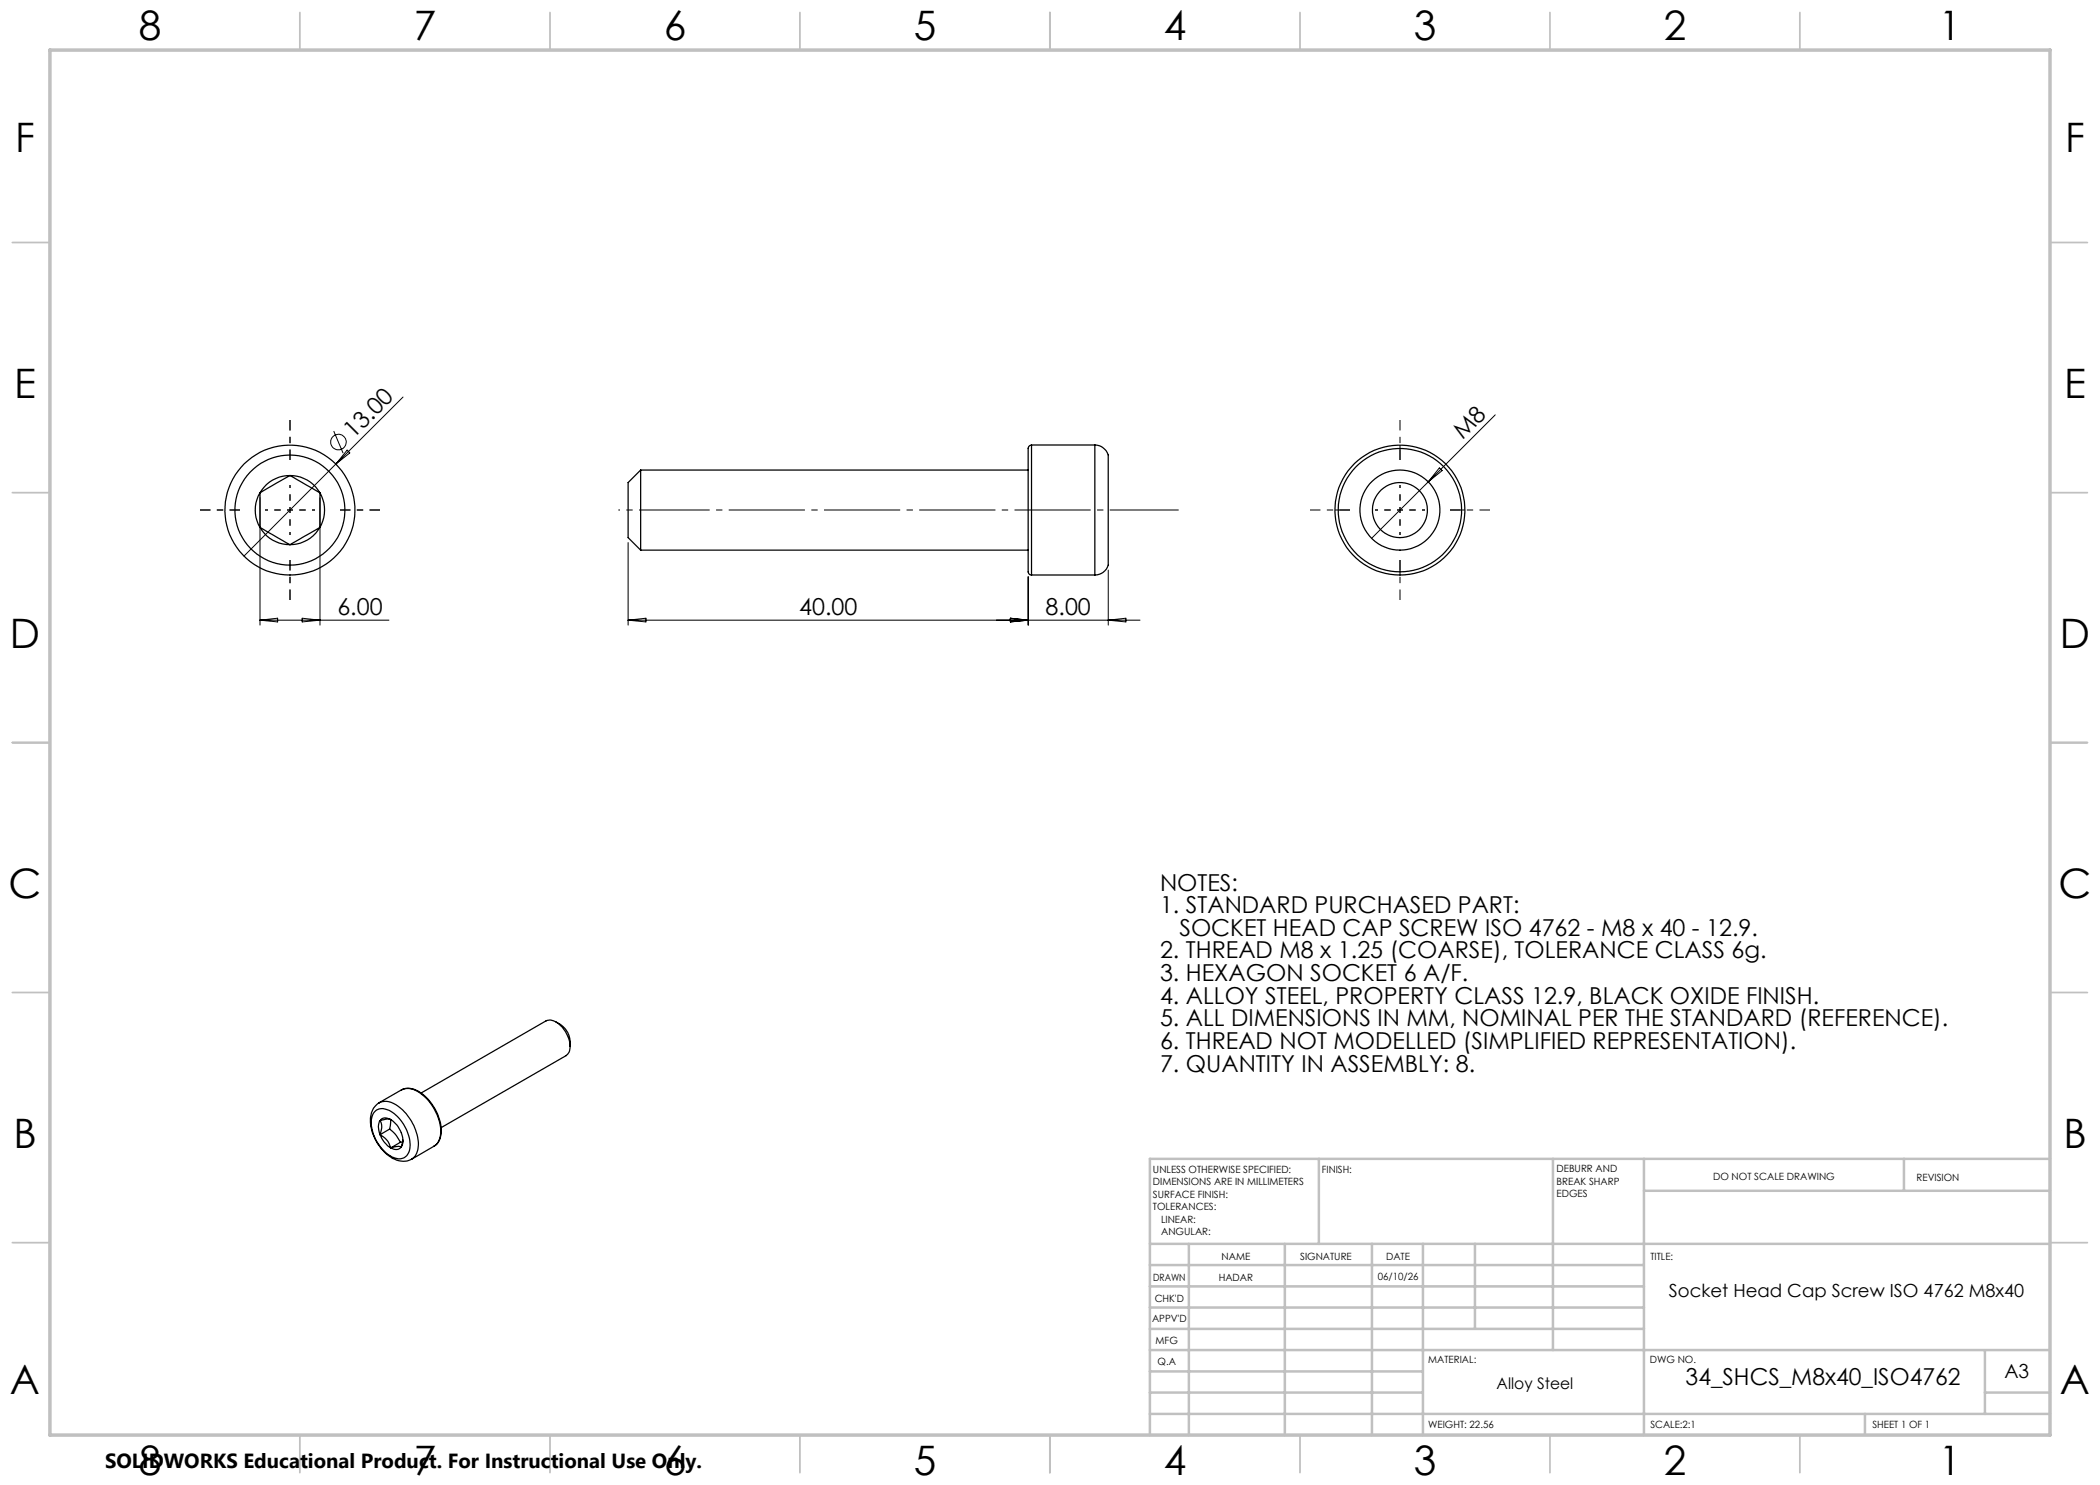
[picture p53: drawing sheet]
<svg xmlns="http://www.w3.org/2000/svg" width="420mm" height="297mm" viewBox="0 0 420 297" stroke-linecap="round" stroke-linejoin="round" font-family="sans-serif">
<defs><g id="words">
<g font-size="8.1">
<text x="27.7" y="8">8</text>
<text x="82.7" y="8">7</text>
<text x="132.7" y="8">6</text>
<text x="182.7" y="8">5</text>
<text x="232.7" y="8">4</text>
<text x="282.7" y="8">3</text>
<text x="332.7" y="8">2</text>
<text x="387.7" y="8">1</text>
<text x="3" y="30.4">F</text>
<text x="413" y="30.4">F</text>
<text x="2.8" y="79.6">E</text>
<text x="412.8" y="79.6">E</text>
<text x="2" y="129.6">D</text>
<text x="412" y="129.6">D</text>
<text x="1.7" y="179.6">C</text>
<text x="411.7" y="179.6">C</text>
<text x="2.7" y="229.6">B</text>
<text x="412.7" y="229.6">B</text>
<text x="2" y="278.9">A</text>
<text x="412" y="278.9">A</text>
<text x="27.7" y="295">8</text>
<text x="82.7" y="295">7</text>
<text x="132.7" y="295">6</text>
<text x="182.7" y="295">5</text>
<text x="232.7" y="295">4</text>
<text x="282.7" y="295">3</text>
<text x="332.7" y="295">2</text>
<text x="387.7" y="295">1</text>
</g>
<g font-size="4.7">
<text x="70.7" y="87.8" transform="rotate(-45 70.7 87.8)">13.00</text>
<text x="292.6" y="88" transform="rotate(-45 292.6 88)">M8</text>
<text x="67.5" y="123">6.00</text>
<text x="159.8" y="123">40.00</text>
<text x="209.1" y="123">8.00</text>
<text x="232" y="178.1">NOTES:</text>
<text x="232" y="182.6">1. STANDARD PURCHASED PART:</text>
<text x="232" y="191.7">2. THREAD M8 x 1.25 (COARSE), TOLERANCE CLASS 6g.</text>
<text x="235.9" y="187.2">SOCKET HEAD CAP SCREW ISO 4762 - M8 x 40 - 12.9.</text>
<text x="232" y="196.2">3. HEXAGON SOCKET 6 A/F.</text>
<text x="232" y="200.7">4. ALLOY STEEL, PROPERTY CLASS 12.9, BLACK OXIDE FINISH.</text>
<text x="232" y="205.3">5. ALL DIMENSIONS IN MM, NOMINAL PER THE STANDARD (REFERENCE).</text>
<text x="232" y="209.8">6. THREAD NOT MODELLED (SIMPLIFIED REPRESENTATION).</text>
<text x="232" y="214.3">7. QUANTITY IN ASSEMBLY: 8.</text>
<text x="337.1" y="277">34_SHCS_M8x40_ISO4762</text>
</g>
<text font-size="4.1" x="21" y="293.7">SOLIDWORKS Educational Product. For Instructional Use Only.</text>
<text font-size="3.9" x="400.9" y="275.5">A3</text>
<text font-size="3.6" x="333.8" y="259.4">Socket Head Cap Screw ISO 4762 M8x40</text>
<text font-size="3.2" x="299.3" y="277.9">Alloy Steel</text>
<g font-size="2">
<text x="230.6" y="234.6">UNLESS OTHERWISE SPECIFIED:</text>
<text x="230.6" y="237.1">DIMENSIONS ARE IN MILLIMETERS</text>
<text x="230.6" y="239.6">SURFACE FINISH:</text>
<text x="264.4" y="234.6">FINISH:</text>
<text x="311.3" y="234.5">DEBURR AND</text>
<text x="311.3" y="237">BREAK SHARP</text>
<text x="311.3" y="239.5">EDGES</text>
<text x="342.6" y="236">DO NOT SCALE DRAWING</text>
<text x="383.3" y="236.2">REVISION</text>
<text x="230.6" y="242.1">TOLERANCES:</text>
<text x="232.2" y="244.6">LINEAR:</text>
<text x="232.2" y="247.1">ANGULAR:</text>
<text x="244.3" y="252">NAME</text>
<text x="260" y="251.9">SIGNATURE</text>
<text x="277.2" y="251.9">DATE</text>
<text x="330.1" y="251.9">TITLE:</text>
<text x="230.6" y="256.1">DRAWN</text>
<text x="243.7" y="256.1">HADAR</text>
<text x="275.6" y="255.9">06/10/26</text>
<text x="230.9" y="260.3">CHK'D</text>
<text x="230.4" y="264.4">APPV'D</text>
<text x="231.1" y="268.8">MFG</text>
<text x="231.5" y="273">Q.A</text>
<text x="285.6" y="272.5">MATERIAL:</text>
<text x="330" y="272.5">DWG NO.</text>
<text x="285.6" y="285.5">WEIGHT: 22.56</text>
<text x="330.1" y="285.6">SCALE:2:1</text>
<text x="374.5" y="285.6">SHEET 1 OF 1</text>
</g>
</g></defs>
<g fill="none" stroke="#000" stroke-width=".25">
<path d="M52 98.6v6.9M52 98.6a6.8 6.8 0 0 0 0 6.9M58 95.1a6.8 6.8 0 0 0-6 3.5M58 95.1l-6 3.5M58 95.1a6.9 6.9 0 0 1 6 3.5M58 95.1l6 3.5M64 98.6a7 7 0 0 1 0 6.9M64 98.6v6.9M128.1 94l-2.5 2.5v11l2.5 2.5M128.1 94v16M128.1 94h77.5M206.3 89a.99 .99 0 0 0-.7 1.4v23.9a.64 .64 0 0 0 .7 .7"/>
<path d="M206.3 89v26M206.3 89h12.7M219 89a2.7 2.7 0 0 1 2.7 3.3v19.5a2.66 2.66 0 0 1-2.7 3.2M219 89v26M52 105.5a6.8 6.8 0 0 0 6 3.4M52 105.5l6 3.4M64 105.5l-6 3.4M64 105.5a6.9 6.9 0 0 1-6 3.4M128.1 110h77.5M206.3 115h12.7M80.3 218a4.2 4.2 0 0 1 4.8 1.3 9.4 9.4 0 0 1 3 8 2.8 2.8 0 0 1-1.4 2M84.2 218.6l25-14.4a2.7 2.7 0 0 1 3.1 1 5.3 5.3 0 0 1 1.5 5.3l-.6 .6-25 14.4"/>
<path d="M111.2 204.4l1 .6a4.2 4.2 0 0 1 1.8 3.3v1M74.9 222.4a2.47 2.47 0 0 1 3.2-.2 8.2 8.2 0 0 1 3.8 7.9 2.21 2.21 0 0 1-3.4 1.3 8 8 0 0 1-4.1-8.1zM75.1 221.1a3 3 0 0 1 4.1-.1 9.6 9.6 0 0 1 4.3 9 2.86 2.86 0 0 1-3.8 2.1 8.7 8.7 0 0 1-5.4-9.6l.4-.9zM75.8 220.6l4.5-2.6a3.7 3.7 0 0 1 4.1 .9 9.5 9.5 0 0 1 3.6 8.6 2.58 2.58 0 0 1-1.2 1.7l-4.5 2.6M76 224.1a2.94 2.94 0 0 0 0 2.8M76 226.9a5.2 5.2 0 0 0 2.1 2.7M76 224.1a3.1 3.1 0 0 1 0 2.8M76 226.9a4 4 0 0 1 2.1 2.7M77.9 225.8l1.1 1 1.1 1.7M77.9 225.8l-1.9 1.1M78.1 223.9l-.2 1.9M78.1 223.9a5.1 5.1 0 0 1 2.4 5l-.2 .5"/>
<path d="M78.1 223.9a1.49 1.49 0 0 0-2.1 .2M78.1 223.9a2.86 2.86 0 0 0-2.1 .2M80.1 228.5l-2 1.1M80.3 229.4a1.49 1.49 0 0 1-2.2 .2M80.3 229.4a3.5 3.5 0 0 0-2.2 .2M80.5 228.3l-.4 .2M80.6 228l-.3 1.4"/>
<circle cx="58" cy="102" r="13"/>
<circle cx="58" cy="102" r="11"/>
<circle cx="280" cy="102" r="8"/>
<circle cx="280" cy="102" r="5.5"/>
<circle cx="280" cy="102" r="12.3"/>
<circle cx="280" cy="102" r="13"/>
</g>
<g fill="none" stroke="#000" stroke-width=".2">
<path d="M80.6 79.4l-31.8 31.8M52 99.6v25.4M64 99.6v25.4M66.7 86.2l1.9 4.4M69.4 90l.6 .6-2.8 2.2zM287.9 93.6l.5 .5-2.8 2.3zM299 83l-24.7 24.7M125.6 108.5v16.5M205.6 115.4v9.6M221.7 114v11M52 124h25.8M52 124l3.5-.4v.8z"/>
<path d="M60.4 123.6l3.6 .4-3.6 .4zM125.6 124h102.4M125.6 124l3.6-.4v.8zM202.1 123.6l3.5 .4-3.5 .4zM221.7 124l3.5-.4v.8z"/>
<circle cx="67.7" cy="88.4" r="1.56"/>
</g>
<path d="M58 102v-5M58 102h-5M58 102v5M58 102h5M280 102v-5M280 102h-5M280 102v5M280 102h5" fill="none" stroke="#000" stroke-width=".2" stroke-dasharray="15.2 1.3 1.3 1.3" stroke-dashoffset="14.6" stroke-linecap="butt"/>
<path d="M58 92v-8M280 92v-8M48 102h-8M58 112v8M68 102h8M270 102h-8M280 112v8M290 102h8" fill="none" stroke="#000" stroke-width=".2" stroke-dasharray="15.2 1.3 1.3 1.3" stroke-dashoffset="13.1" stroke-linecap="butt"/>
<path d="M128.2 102h-4.5" fill="none" stroke="#000" stroke-width=".2" stroke-dasharray="15.2 1.3 1.3 1.3" stroke-dashoffset="14.9" stroke-linecap="butt"/>
<path d="M128.2 102h107.5" fill="none" stroke="#000" stroke-width=".2" stroke-dasharray="15.2 1.3 1.3 1.3" stroke-dashoffset="1.5" stroke-linecap="butt"/>
<path d="M280 92v-3M270 102h-3M280 112v3M290 102h3" fill="none" stroke="#000" stroke-width=".2" stroke-dasharray="15.2 1.3 1.3 1.3" stroke-linecap="butt"/>
<g fill="none" stroke="#c0c0c0" stroke-width=".35">
<path d="M60 2.5v7.5M110 2.5v7.5M160 2.5v7.5M210 2.5v7.5M260 2.5v7.5M310 2.5v7.5M360 2.5v7.5M2.5 48.5h7.5M410 48.5h7.5M2.5 98.5h7.5M410 98.5h7.5M2.5 148.5h7.5"/>
<path d="M410 148.5h7.5M2.5 198.5h7.5M410 198.5h7.5M2.5 248.5h7.5M410 248.5h7.5M60 287v7.5M110 287v7.5M160 287v7.5M210 287v7.5M260 287v7.5M310 287v7.5M360 287v7.5"/>
</g>
<g fill="none" stroke="#c0c0c0" stroke-width=".5">
<path d="M263.8 231.8v17M310.6 231.8v38.2M328.8 231.8v55.2M328.8 238.2h81.2M380.8 231.8v6.4M410 231.8h-180v55.2M230 248.8h180M230 257.3h98.8M230 253h98.8M237.8 248.8v38.2M257 248.8v38.2M274.4 248.8v38.2"/>
<path d="M284.6 248.8v38.2M295 248.8v17M230 265.8h98.8M230 261.5h98.8M230 278.5h54.6M230 274.3h54.6M230 270h180M397 278.5h13M397 270v12.8M230 282.8h180M373 282.8v4.2"/>
</g>
<path d="M10 10h400v277h-400z" fill="none" stroke="#c0c0c0" stroke-width=".7"/>
<use href="#words"/>
</svg>
